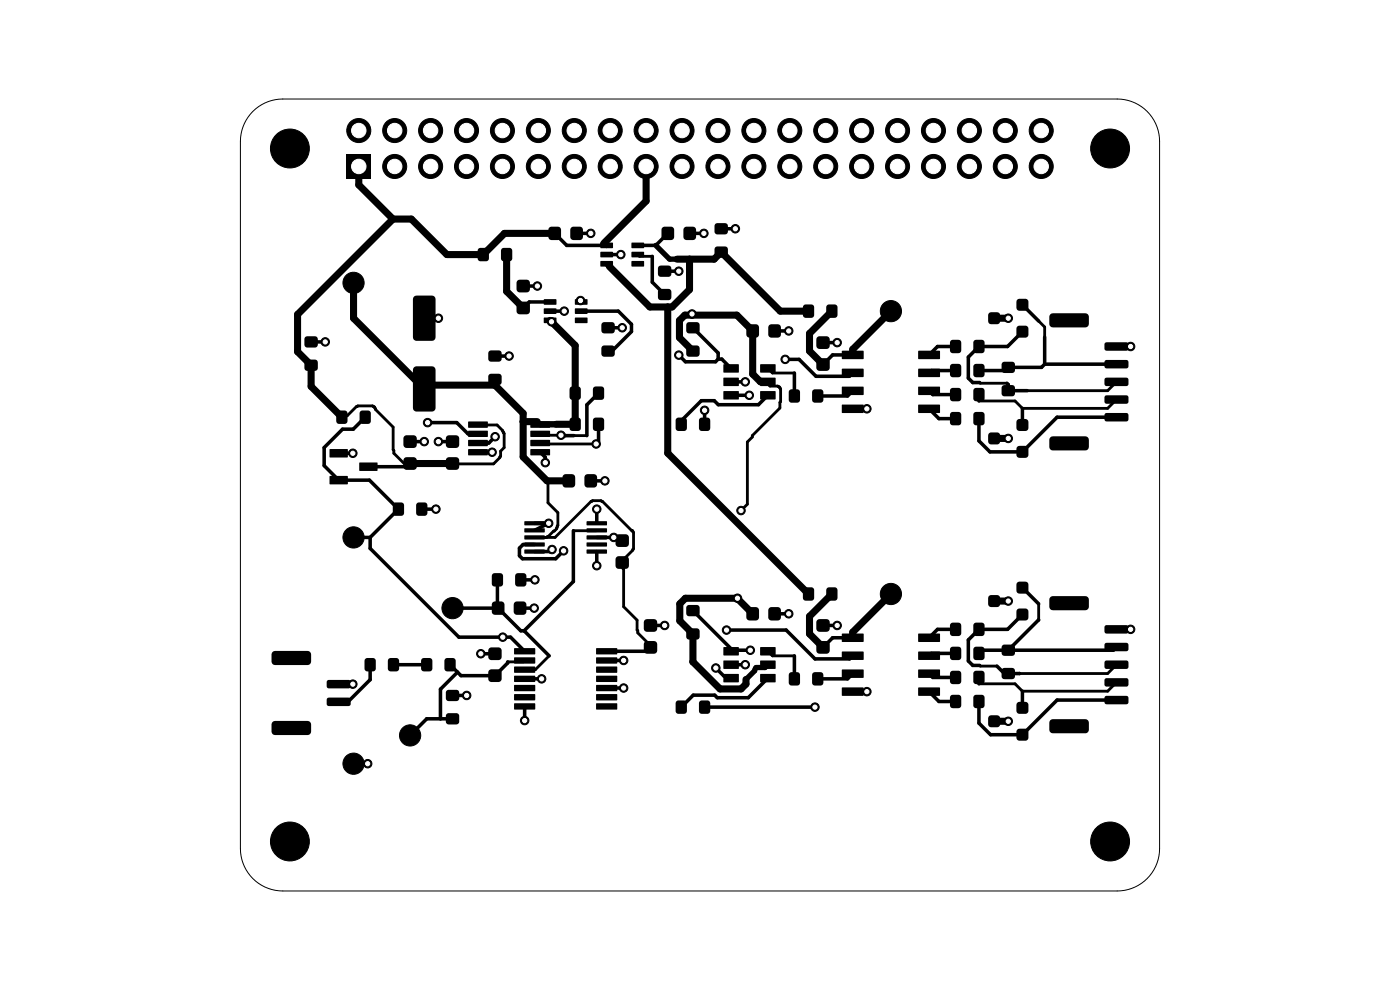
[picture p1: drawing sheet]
<svg xmlns="http://www.w3.org/2000/svg" width="297mm" height="210mm" viewBox="0 0 297 210" stroke-linecap="round" stroke-linejoin="round" font-family="sans-serif">
<g fill="#000">
<path d="M73.6 32.8h5.1v5.1h-5.1zM101.5 52.8l.4-.2h1.2a.6 .6 0 0 1 .6 .6v1.6a.6 .6 0 0 1-.6 .6h-1.2a.6 .6 0 0 1-.6-.6v-1.6zM106.5 52.8l.4-.2h1.2a.6 .6 0 0 1 .6 .6v1.6a.6 .6 0 0 1-.6 .6h-1.2a.6 .6 0 0 1-.6-.6v-1.6zM116.5 48.3l.5-.2h1.4a.68 .68 0 0 1 .6 .7v1.5a.68 .68 0 0 1-.6 .6h-1.4a.68 .68 0 0 1-.7-.6v-1.5zM121.2 48.3l.5-.2h1.3a.68 .68 0 0 1 .7 .7v1.5a.68 .68 0 0 1-.7 .6h-1.3a.68 .68 0 0 1-.7-.6v-1.5zM127.4 51.5h2.6v1.1h-2.6zM127.4 53.4h2.6v1.1l-2.6 .1zM127.4 55.4h2.6v1.1h-2.6zM134 55.4h2.6v1.1h-2.6zM134 53.4h2.6v1.1l-2.6 .1zM134 51.5h2.6v1.1h-2.6zM139.8 56.5l.4-.2h1.6a.6 .6 0 0 1 .6 .6v1.2a.6 .6 0 0 1-.6 .6h-1.6a.6 .6 0 0 1-.6-.6v-1.2z"/>
<path d="M140.5 48.3l.5-.2h1.4a.68 .68 0 0 1 .6 .7v1.5a.68 .68 0 0 1-.6 .6h-1.4a.68 .68 0 0 1-.7-.6v-1.5zM145.2 48.3l.5-.2h1.3a.67 .67 0 0 1 .7 .7v1.5a.67 .67 0 0 1-.7 .6h-1.3a.67 .67 0 0 1-.7-.6v-1.5zM151.8 52.5l.4-.2h1.6a.6 .6 0 0 1 .6 .6v1.2a.6 .6 0 0 1-.6 .6h-1.6a.6 .6 0 0 1-.6-.6v-1.2zM151.8 47.5l.4-.2h1.6a.6 .6 0 0 1 .6 .6v1.2a.6 .6 0 0 1-.6 .6h-1.6a.6 .6 0 0 1-.6-.6v-1.2zM64.8 76.5l.4-.2h1.6a.6 .6 0 0 1 .6 .6v1.2a.6 .6 0 0 1-.6 .6h-1.6a.6 .6 0 0 1-.6-.6v-1.2zM64.8 71.5l.4-.2h1.6a.6 .6 0 0 1 .6 .6v1.2a.6 .6 0 0 1-.6 .6h-1.6a.6 .6 0 0 1-.6-.6v-1.2zM87.8 62.9l.6-.2h3.3a.75 .75 0 0 1 .7 .8v8.1a.75 .75 0 0 1-.7 .7h-3.3a.75 .75 0 0 1-.8-.7v-8.1zM103.8 74.5l.4-.2h1.6a.6 .6 0 0 1 .6 .6v1.2a.6 .6 0 0 1-.6 .6h-1.6a.6 .6 0 0 1-.6-.6v-1.2zM109.8 64.2l.5-.2h1.5a.68 .68 0 0 1 .6 .7v1.3a.68 .68 0 0 1-.6 .7h-1.5a.68 .68 0 0 1-.7-.7v-1.3zM109.8 59.5l.5-.2h1.5a.68 .68 0 0 1 .6 .7v1.4a.68 .68 0 0 1-.6 .6h-1.5a.68 .68 0 0 1-.7-.6v-1.4zM115.4 63.5h2.6v1.1h-2.6zM115.4 65.4h2.6v1.1l-2.6 .1z"/>
<path d="M115.4 67.4h2.6v1.1h-2.6zM122 67.4h2.6v1.1h-2.6zM122 65.4h2.6v1.1l-2.6 .1zM122 63.5h2.6v1.1h-2.6zM127.8 73.5l.4-.2h1.6a.6 .6 0 0 1 .6 .6v1.2a.6 .6 0 0 1-.6 .6h-1.6a.6 .6 0 0 1-.6-.6v-1.2zM127.8 68.5l.4-.2h1.6a.6 .6 0 0 1 .6 .6v1.2a.6 .6 0 0 1-.6 .6h-1.6a.6 .6 0 0 1-.6-.6v-1.2zM139.8 61.5l.4-.2h1.6a.6 .6 0 0 1 .6 .6v1.2a.6 .6 0 0 1-.6 .6h-1.6a.6 .6 0 0 1-.6-.6v-1.2zM145.8 73.5l.4-.2h1.6a.6 .6 0 0 1 .6 .6v1.2a.6 .6 0 0 1-.6 .6h-1.6a.6 .6 0 0 1-.6-.6v-1.2zM145.8 68.5l.4-.2h1.6a.6 .6 0 0 1 .6 .6v1.2a.6 .6 0 0 1-.6 .6h-1.6a.6 .6 0 0 1-.6-.6v-1.2zM153.5 77.3h3.2v1.7h-3.2zM158.5 69l.5-.2h1.4a.68 .68 0 0 1 .6 .7v1.5a.67 .67 0 0 1-.6 .6h-1.4a.67 .67 0 0 1-.7-.6v-1.5zM161.3 77.3h3.2v1.7h-3.2z"/>
<path d="M163.2 69l.5-.2h1.3a.68 .68 0 0 1 .7 .7v1.5a.67 .67 0 0 1-.7 .6h-1.3a.67 .67 0 0 1-.7-.6v-1.5zM170.5 64.8l.4-.2h1.2a.6 .6 0 0 1 .6 .6v1.6a.6 .6 0 0 1-.6 .6h-1.2a.6 .6 0 0 1-.6-.6v-1.6zM173.4 76.2l.5-.2h1.5a.68 .68 0 0 1 .6 .7v1.3a.68 .68 0 0 1-.6 .7h-1.5a.68 .68 0 0 1-.7-.7v-1.3zM173.4 71.5l.5-.2h1.5a.68 .68 0 0 1 .6 .7v1.4a.68 .68 0 0 1-.6 .6h-1.5a.68 .68 0 0 1-.7-.6v-1.4zM175.5 64.8l.4-.2h1.2a.6 .6 0 0 1 .6 .6v1.6a.6 .6 0 0 1-.6 .6h-1.2a.6 .6 0 0 1-.6-.6v-1.6zM178.6 74.4h4.5l.1 1.7-4.5 .1zM178.6 78.2h4.5l.1 1.7-4.5 .1zM194.8 78.2h4.5l.1 1.7-4.5 .1zM194.8 74.4h4.5l.1 1.7-4.5 .1zM201.7 72.3l.4-.2h1.2a.6 .6 0 0 1 .6 .6v1.6a.6 .6 0 0 1-.6 .6h-1.2a.6 .6 0 0 1-.6-.6v-1.6zM201.7 77.4l.4-.2h1.2a.6 .6 0 0 1 .6 .6v1.6a.6 .6 0 0 1-.6 .6h-1.2a.6 .6 0 0 1-.6-.6v-1.6zM206.7 72.3l.4-.2h1.2a.6 .6 0 0 1 .6 .6v1.6a.6 .6 0 0 1-.6 .6h-1.2a.6 .6 0 0 1-.6-.6v-1.6z"/>
<path d="M206.7 77.4l.4-.2h1.2a.6 .6 0 0 1 .6 .6v1.6a.6 .6 0 0 1-.6 .6h-1.2a.6 .6 0 0 1-.6-.6v-1.6zM209.8 66.4l.5-.2h1.2a.64 .64 0 0 1 .7 .7v1.2a.64 .64 0 0 1-.7 .7h-1.2a.64 .64 0 0 1-.7-.7v-1.2zM212.7 76.9l.4-.2h1.6a.6 .6 0 0 1 .6 .6v1.2a.6 .6 0 0 1-.6 .6h-1.6a.6 .6 0 0 1-.6-.6v-1.2zM215.8 69.3l.5-.2h1.2a.64 .64 0 0 1 .7 .6v1.3a.64 .64 0 0 1-.7 .6h-1.2a.64 .64 0 0 1-.7-.6v-1.3zM215.8 63.6l.5-.2h1.2a.64 .64 0 0 1 .7 .6v1.3a.64 .64 0 0 1-.7 .6h-1.2a.64 .64 0 0 1-.7-.6v-1.3zM222.8 66.7l.6-.2h6.9a.75 .75 0 0 1 .7 .7v1.5a.75 .75 0 0 1-.7 .8h-6.9a.75 .75 0 0 1-.8-.8v-1.5zM234.4 76.5l.4-.1h4.3l.3 .4v1.1l-.4 .3-4.4-.1-.3-.4zM234.4 72.7l.4-.1h4.3l.3 .5v1l-.4 .3h-4.4l-.3-.4zM69.9 95.3h3.8l.1 1.7h-3.8zM71.5 87.3l.4-.2h1.2a.6 .6 0 0 1 .6 .6v1.6a.6 .6 0 0 1-.6 .6h-1.2a.6 .6 0 0 1-.6-.6v-1.6zM76.2 98.1h3.8l.1 1.7-3.8 .1zM76.5 87.3l.4-.2h1.2a.6 .6 0 0 1 .6 .6v1.6a.6 .6 0 0 1-.6 .6h-1.2a.6 .6 0 0 1-.6-.6v-1.6z"/>
<path d="M85.8 97.2l.5-.2h1.5a.68 .68 0 0 1 .6 .7v1.3a.68 .68 0 0 1-.6 .7h-1.5a.68 .68 0 0 1-.7-.7v-1.3zM85.8 92.5l.5-.2h1.5a.68 .68 0 0 1 .6 .7v1.4a.68 .68 0 0 1-.6 .6h-1.5a.68 .68 0 0 1-.7-.6v-1.4zM87.8 77.9l.6-.2h3.3a.75 .75 0 0 1 .7 .8v8.1a.75 .75 0 0 1-.7 .7h-3.3a.75 .75 0 0 1-.8-.7v-8.1zM94.8 97.2l.5-.2h1.5a.68 .68 0 0 1 .6 .7v1.3a.68 .68 0 0 1-.6 .7h-1.5a.68 .68 0 0 1-.7-.7v-1.3zM94.8 92.5l.5-.2h1.5a.68 .68 0 0 1 .6 .7v1.4a.68 .68 0 0 1-.6 .6h-1.5a.68 .68 0 0 1-.7-.6v-1.4zM99.3 89.4h4.1l.1 1.3h-4.1zM99.3 91.4h4.1l.1 1.2-4.1 .1zM99.3 93.3h4.1l.1 1.3h-4.1zM99.3 95.3h4.1l.1 1.2-4.1 .1zM103.8 79.5l.4-.2h1.6a.6 .6 0 0 1 .6 .6v1.2a.6 .6 0 0 1-.6 .6h-1.6a.6 .6 0 0 1-.6-.6v-1.2zM112.5 95.3h4.1l.1 1.2-4.1 .1zM112.5 93.3h4.1l.1 1.3h-4.1z"/>
<path d="M112.5 91.4h4.1l.1 1.2-4.1 .1zM112.5 89.4h4.1l.1 1.3h-4.1zM121 82.2l.4-.2h1.2a.6 .6 0 0 1 .6 .6v1.6a.6 .6 0 0 1-.6 .6h-1.2a.6 .6 0 0 1-.6-.6v-1.6zM121 88.8l.4-.2h1.2a.6 .6 0 0 1 .6 .6v1.6a.6 .6 0 0 1-.6 .6h-1.2a.6 .6 0 0 1-.6-.6v-1.6zM126 82.2l.4-.2h1.2a.6 .6 0 0 1 .6 .6v1.6a.6 .6 0 0 1-.6 .6h-1.2a.6 .6 0 0 1-.6-.6v-1.6zM126 88.8l.4-.2h1.2a.6 .6 0 0 1 .6 .6v1.6a.6 .6 0 0 1-.6 .6h-1.2a.6 .6 0 0 1-.6-.6v-1.6zM143.5 88.8l.4-.2h1.2a.6 .6 0 0 1 .6 .6v1.6a.6 .6 0 0 1-.6 .6h-1.2a.6 .6 0 0 1-.6-.6v-1.6zM148.5 88.8l.4-.2h1.2a.6 .6 0 0 1 .6 .6v1.6a.6 .6 0 0 1-.6 .6h-1.2a.6 .6 0 0 1-.6-.6v-1.6zM153.5 80.1h3.2v1.7l-3.2 .1zM153.5 83h3.2v1.7h-3.2zM161.3 83h3.2v1.7h-3.2zM161.3 80.1h3.2v1.7l-3.2 .1z"/>
<path d="M167.5 82.8l.4-.2h1.2a.6 .6 0 0 1 .6 .6v1.6a.6 .6 0 0 1-.6 .6h-1.2a.6 .6 0 0 1-.6-.6v-1.6zM172.5 82.8l.4-.2h1.2a.6 .6 0 0 1 .6 .6v1.6a.6 .6 0 0 1-.6 .6h-1.2a.6 .6 0 0 1-.6-.6v-1.6zM178.6 82.1l4.5-.1 .1 1.7-4.5 .1zM178.6 85.9l4.5-.1 .1 1.7-4.5 .1zM194.8 85.9l4.5-.1 .1 1.7-4.5 .1zM194.8 82.1l4.5-.1 .1 1.7-4.5 .1zM201.7 82.5l.4-.2h1.2a.6 .6 0 0 1 .6 .6v1.6a.6 .6 0 0 1-.6 .6h-1.2a.6 .6 0 0 1-.6-.6v-1.6zM201.7 87.6l.4-.2h1.2a.6 .6 0 0 1 .6 .6v1.6a.6 .6 0 0 1-.6 .6h-1.2a.6 .6 0 0 1-.6-.6v-1.6zM206.7 82.5l.4-.2h1.2a.6 .6 0 0 1 .6 .6v1.6a.6 .6 0 0 1-.6 .6h-1.2a.6 .6 0 0 1-.6-.6v-1.6zM206.7 87.6l.4-.2h1.2a.6 .6 0 0 1 .6 .6v1.6a.6 .6 0 0 1-.6 .6h-1.2a.6 .6 0 0 1-.6-.6v-1.6zM209.8 91.9l.5-.2h1.2a.64 .64 0 0 1 .7 .7v1.2a.64 .64 0 0 1-.7 .7h-1.2a.64 .64 0 0 1-.7-.7v-1.2zM212.7 81.9l.4-.2h1.6a.6 .6 0 0 1 .6 .6v1.2a.6 .6 0 0 1-.6 .6h-1.6a.6 .6 0 0 1-.6-.6v-1.2z"/>
<path d="M215.8 94.8l.5-.2h1.2a.64 .64 0 0 1 .7 .6v1.3a.64 .64 0 0 1-.7 .6h-1.2a.64 .64 0 0 1-.7-.6v-1.3zM215.8 89.1l.5-.2h1.2a.64 .64 0 0 1 .7 .6v1.3a.64 .64 0 0 1-.7 .6h-1.2a.64 .64 0 0 1-.7-.6v-1.3zM222.8 92.8l.6-.2h6.9a.75 .75 0 0 1 .7 .7v1.5a.75 .75 0 0 1-.7 .8h-6.9a.75 .75 0 0 1-.8-.8v-1.5zM234.4 87.7l.4-.1h4.3l.3 .5v1l-.4 .3h-4.4l-.3-.4zM234.4 84l.4-.1h4.3l.3 .4v1.1l-.4 .3-4.4-.1-.3-.4zM234.4 80.2l.4-.1h4.3l.3 .5v1l-.4 .3h-4.4l-.3-.4zM69.9 101h3.8l.1 1.7h-3.8zM83.5 106.8l.4-.2h1.2a.6 .6 0 0 1 .6 .6v1.6a.6 .6 0 0 1-.6 .6h-1.2a.6 .6 0 0 1-.6-.6v-1.6zM88.5 106.8l.4-.2h1.2a.6 .6 0 0 1 .6 .6v1.6a.6 .6 0 0 1-.6 .6h-1.2a.6 .6 0 0 1-.6-.6v-1.6zM111.3 110.6h4.1h.2v.7l-.2 .2h-4l-.2-.2zM111.3 112.1h4.1h.2v.7l-.2 .2h-4l-.2-.2zM111.3 113.6h4.1h.2v.7l-.2 .2h-4l-.2-.2z"/>
<path d="M111.3 115.1h4.1h.2v.7l-.2 .2h-4l-.2-.2zM111.3 116.6h4.1h.2v.7l-.2 .2h-4l-.2-.2zM119.5 100.8l.5-.2h1.4a.68 .68 0 0 1 .6 .7v1.5a.68 .68 0 0 1-.6 .6h-1.4a.68 .68 0 0 1-.7-.6v-1.5zM124.2 100.8l.5-.2h1.3a.68 .68 0 0 1 .7 .7v1.5a.68 .68 0 0 1-.7 .6h-1.3a.68 .68 0 0 1-.7-.6v-1.5zM124.5 116.6h4.1h.2v.7l-.2 .2h-4l-.2-.2zM124.5 115.1h4.1h.2v.7l-.2 .2h-4l-.2-.2zM124.5 113.6h4.1h.2v.7l-.2 .2h-4l-.2-.2zM124.5 112.1h4.1h.2v.7l-.2 .2h-4l-.2-.2zM124.5 110.6h4.1h.2v.7l-.2 .2h-4l-.2-.2zM130.8 113.5l.5-.2h1.5a.68 .68 0 0 1 .6 .7v1.4a.68 .68 0 0 1-.6 .6h-1.5a.68 .68 0 0 1-.7-.6v-1.4zM104.5 127.8l.5-.2h1.4a.68 .68 0 0 1 .6 .7v1.5a.68 .68 0 0 1-.6 .6h-1.4a.68 .68 0 0 1-.7-.6v-1.5zM104.5 121.8l.4-.2h1.2a.6 .6 0 0 1 .6 .6v1.6a.6 .6 0 0 1-.6 .6h-1.2a.6 .6 0 0 1-.6-.6v-1.6z"/>
<path d="M109.2 127.8l.5-.2h1.3a.68 .68 0 0 1 .7 .7v1.5a.68 .68 0 0 1-.7 .6h-1.3a.68 .68 0 0 1-.7-.6v-1.5zM109.1 137.5h4.4v1.2l-4.4 .1zM109.1 139.5l4.4-.1v1.3l-4.4 .1zM109.5 121.8l.4-.2h1.2a.6 .6 0 0 1 .6 .6v1.6a.6 .6 0 0 1-.6 .6h-1.2a.6 .6 0 0 1-.6-.6v-1.6zM126.5 139.5l4.4-.1v1.3l-4.4 .1zM126.5 137.5h4.4v1.2l-4.4 .1zM130.8 118.2l.5-.2h1.5a.68 .68 0 0 1 .6 .7v1.3a.68 .68 0 0 1-.6 .7h-1.5a.68 .68 0 0 1-.7-.7v-1.3zM136.8 136.2l.5-.2h1.5a.67 .67 0 0 1 .6 .7v1.3a.67 .67 0 0 1-.6 .7h-1.5a.67 .67 0 0 1-.7-.7v-1.3zM136.8 131.5l.5-.2h1.5a.68 .68 0 0 1 .6 .7v1.4a.68 .68 0 0 1-.6 .6h-1.5a.68 .68 0 0 1-.7-.6v-1.4zM145.8 133.5l.4-.2h1.6a.6 .6 0 0 1 .6 .6v1.2a.6 .6 0 0 1-.6 .6h-1.6a.6 .6 0 0 1-.6-.6v-1.2zM145.8 128.5l.4-.2h1.6a.6 .6 0 0 1 .6 .6v1.2a.6 .6 0 0 1-.6 .6h-1.6a.6 .6 0 0 1-.6-.6v-1.2zM153.5 137.3h3.2v1.7h-3.2z"/>
<path d="M158.5 129l.5-.2h1.4a.68 .68 0 0 1 .6 .7v1.5a.68 .68 0 0 1-.6 .6h-1.4a.68 .68 0 0 1-.7-.6v-1.5zM161.3 137.3h3.2v1.7h-3.2zM163.2 129l.5-.2h1.3a.68 .68 0 0 1 .7 .7v1.5a.68 .68 0 0 1-.7 .6h-1.3a.68 .68 0 0 1-.7-.6v-1.5zM170.5 124.8l.4-.2h1.2a.6 .6 0 0 1 .6 .6v1.6a.6 .6 0 0 1-.6 .6h-1.2a.6 .6 0 0 1-.6-.6v-1.6zM173.4 136.2l.5-.2h1.5a.67 .67 0 0 1 .6 .7v1.3a.67 .67 0 0 1-.6 .7h-1.5a.67 .67 0 0 1-.7-.7v-1.3zM173.4 131.5l.5-.2h1.5a.68 .68 0 0 1 .6 .7v1.4a.68 .68 0 0 1-.6 .6h-1.5a.68 .68 0 0 1-.7-.6v-1.4zM175.5 124.8l.4-.2h1.2a.6 .6 0 0 1 .6 .6v1.6a.6 .6 0 0 1-.6 .6h-1.2a.6 .6 0 0 1-.6-.6v-1.6zM178.6 134.4h4.5l.1 1.7-4.5 .1zM178.6 138.2h4.5l.1 1.7-4.5 .1zM194.8 138.2h4.5l.1 1.7-4.5 .1zM194.8 134.4h4.5l.1 1.7-4.5 .1zM201.7 137.4l.4-.2h1.2a.6 .6 0 0 1 .6 .6v1.6a.6 .6 0 0 1-.6 .6h-1.2a.6 .6 0 0 1-.6-.6v-1.6z"/>
<path d="M201.7 132.3l.4-.2h1.2a.6 .6 0 0 1 .6 .6v1.6a.6 .6 0 0 1-.6 .6h-1.2a.6 .6 0 0 1-.6-.6v-1.6zM206.7 137.4l.4-.2h1.2a.6 .6 0 0 1 .6 .6v1.6a.6 .6 0 0 1-.6 .6h-1.2a.6 .6 0 0 1-.6-.6v-1.6zM206.7 132.3l.4-.2h1.2a.6 .6 0 0 1 .6 .6v1.6a.6 .6 0 0 1-.6 .6h-1.2a.6 .6 0 0 1-.6-.6v-1.6zM209.8 126.4l.5-.2h1.2a.64 .64 0 0 1 .7 .7v1.2a.64 .64 0 0 1-.7 .7h-1.2a.64 .64 0 0 1-.7-.7v-1.2zM212.7 136.9l.4-.2h1.6a.6 .6 0 0 1 .6 .6v1.2a.6 .6 0 0 1-.6 .6h-1.6a.6 .6 0 0 1-.6-.6v-1.2zM215.8 129.3l.5-.2h1.2a.64 .64 0 0 1 .7 .6v1.3a.64 .64 0 0 1-.7 .6h-1.2a.64 .64 0 0 1-.7-.6v-1.3zM215.8 123.6l.5-.2h1.2a.64 .64 0 0 1 .7 .6v1.3a.64 .64 0 0 1-.7 .6h-1.2a.64 .64 0 0 1-.7-.6v-1.3zM222.8 126.7l.6-.2h6.9a.75 .75 0 0 1 .7 .7v1.5a.75 .75 0 0 1-.7 .8h-6.9a.75 .75 0 0 1-.8-.8v-1.5zM234.4 136.5l.4-.1h4.3l.3 .4v1.1l-.4 .3-4.4-.1-.3-.4zM234.4 132.7l.4-.1h4.3l.3 .5v1l-.4 .3h-4.4l-.3-.4zM57.8 153.1l.6-.2h6.9a.75 .75 0 0 1 .7 .8v1.5a.75 .75 0 0 1-.7 .7h-6.9a.75 .75 0 0 1-.8-.7v-1.5zM57.8 138.3l.6-.2h6.9a.75 .75 0 0 1 .7 .7v1.5a.75 .75 0 0 1-.7 .8h-6.9a.75 .75 0 0 1-.8-.8v-1.5z"/>
<path d="M69.4 148.1l.4-.1h4.3l.3 .4v1.1l-.4 .3-4.4-.1-.3-.4zM69.4 144.4l.4-.2 4.3 .1 .3 .4v1.1l-.4 .2h-4.4l-.3-.4zM77.5 139.8l.4-.2h1.2a.6 .6 0 0 1 .6 .6v1.6a.6 .6 0 0 1-.6 .6h-1.2a.6 .6 0 0 1-.6-.6v-1.6zM82.5 139.8l.4-.2h1.2a.6 .6 0 0 1 .6 .6v1.6a.6 .6 0 0 1-.6 .6h-1.2a.6 .6 0 0 1-.6-.6v-1.6zM89.5 139.8l.4-.2h1.2a.6 .6 0 0 1 .6 .6v1.6a.6 .6 0 0 1-.6 .6h-1.2a.6 .6 0 0 1-.6-.6v-1.6zM94.5 139.8l.4-.2h1.2a.6 .6 0 0 1 .6 .6v1.6a.6 .6 0 0 1-.6 .6h-1.2a.6 .6 0 0 1-.6-.6v-1.6zM94.8 151.5l.4-.2h1.6a.6 .6 0 0 1 .6 .6v1.2a.6 .6 0 0 1-.6 .6h-1.6a.6 .6 0 0 1-.6-.6v-1.2zM94.8 146.5l.4-.2h1.6a.6 .6 0 0 1 .6 .6v1.2a.6 .6 0 0 1-.6 .6h-1.6a.6 .6 0 0 1-.6-.6v-1.2zM103.8 142.2l.5-.2h1.5a.68 .68 0 0 1 .6 .7v1.3a.68 .68 0 0 1-.6 .7h-1.5a.68 .68 0 0 1-.7-.7v-1.3zM103.8 137.5l.5-.2h1.5a.67 .67 0 0 1 .6 .7v1.4a.67 .67 0 0 1-.6 .6h-1.5a.67 .67 0 0 1-.7-.6v-1.4zM109.1 141.4h4.4v1.2l-4.4 .1zM109.1 143.4l4.4-.1v1.3l-4.4 .1z"/>
<path d="M109.1 145.3h4.4v1.2l-4.4 .1zM109.1 147.3l4.4-.1v1.3l-4.4 .1zM109.1 149.2h4.4v1.2l-4.4 .1zM126.5 149.2h4.4v1.2l-4.4 .1zM126.5 147.3l4.4-.1v1.3l-4.4 .1zM126.5 145.3h4.4v1.2l-4.4 .1zM126.5 143.4l4.4-.1v1.3l-4.4 .1zM126.5 141.4h4.4v1.2l-4.4 .1zM143.5 148.8l.4-.2h1.2a.6 .6 0 0 1 .6 .6v1.6a.6 .6 0 0 1-.6 .6h-1.2a.6 .6 0 0 1-.6-.6v-1.6zM148.5 148.8l.4-.2h1.2a.6 .6 0 0 1 .6 .6v1.6a.6 .6 0 0 1-.6 .6h-1.2a.6 .6 0 0 1-.6-.6v-1.6zM153.5 140.1h3.2v1.7l-3.2 .1zM153.5 143h3.2v1.7h-3.2z"/>
<path d="M161.3 143h3.2v1.7h-3.2zM161.3 140.1h3.2v1.7l-3.2 .1zM167.5 142.8l.4-.2h1.2a.6 .6 0 0 1 .6 .6v1.6a.6 .6 0 0 1-.6 .6h-1.2a.6 .6 0 0 1-.6-.6v-1.6zM172.5 142.8l.4-.2h1.2a.6 .6 0 0 1 .6 .6v1.6a.6 .6 0 0 1-.6 .6h-1.2a.6 .6 0 0 1-.6-.6v-1.6zM178.6 142.1l4.5-.1 .1 1.7-4.5 .1zM178.6 145.9l4.5-.1 .1 1.7-4.5 .1zM194.8 145.9l4.5-.1 .1 1.7-4.5 .1zM194.8 142.1l4.5-.1 .1 1.7-4.5 .1zM201.7 142.5l.4-.2h1.2a.6 .6 0 0 1 .6 .6v1.6a.6 .6 0 0 1-.6 .6h-1.2a.6 .6 0 0 1-.6-.6v-1.6zM201.7 147.6l.4-.2h1.2a.6 .6 0 0 1 .6 .6v1.6a.6 .6 0 0 1-.6 .6h-1.2a.6 .6 0 0 1-.6-.6v-1.6zM206.7 142.5l.4-.2h1.2a.6 .6 0 0 1 .6 .6v1.6a.6 .6 0 0 1-.6 .6h-1.2a.6 .6 0 0 1-.6-.6v-1.6zM206.7 147.6l.4-.2h1.2a.6 .6 0 0 1 .6 .6v1.6a.6 .6 0 0 1-.6 .6h-1.2a.6 .6 0 0 1-.6-.6v-1.6z"/>
<path d="M209.8 151.9l.5-.2h1.2a.64 .64 0 0 1 .7 .7v1.2a.64 .64 0 0 1-.7 .7h-1.2a.64 .64 0 0 1-.7-.7v-1.2zM212.7 141.9l.4-.2h1.6a.6 .6 0 0 1 .6 .6v1.2a.6 .6 0 0 1-.6 .6h-1.6a.6 .6 0 0 1-.6-.6v-1.2zM215.8 154.8l.5-.2h1.2a.64 .64 0 0 1 .7 .6v1.3a.64 .64 0 0 1-.7 .6h-1.2a.64 .64 0 0 1-.7-.6v-1.3zM215.8 149.1l.5-.2h1.2a.64 .64 0 0 1 .7 .6v1.3a.64 .64 0 0 1-.7 .6h-1.2a.64 .64 0 0 1-.7-.6v-1.3zM222.8 152.8l.6-.2h6.9a.75 .75 0 0 1 .7 .7v1.5a.75 .75 0 0 1-.7 .8h-6.9a.75 .75 0 0 1-.8-.8v-1.5zM234.4 147.7l.4-.1h4.3l.3 .5v1l-.4 .3h-4.4l-.3-.4zM234.4 144l.4-.1h4.3l.3 .4v1.1l-.4 .3-4.4-.1-.3-.4zM234.4 140.2l.4-.1h4.3l.3 .5v1l-.4 .3h-4.4l-.3-.4z"/>
</g>
<g fill="#000" stroke="#000" stroke-width=".21">
<circle cx="61.5" cy="31.5" r="4.1"/>
<circle cx="76.1" cy="27.7" r="2.55"/>
<circle cx="83.7" cy="27.7" r="2.55"/>
<circle cx="83.7" cy="35.3" r="2.55"/>
<circle cx="91.4" cy="35.3" r="2.55"/>
<circle cx="91.4" cy="27.7" r="2.55"/>
<circle cx="99" cy="35.3" r="2.55"/>
<circle cx="99" cy="27.7" r="2.55"/>
<circle cx="106.6" cy="35.3" r="2.55"/>
<circle cx="106.6" cy="27.7" r="2.55"/>
<circle cx="114.2" cy="27.7" r="2.55"/>
<circle cx="114.2" cy="35.3" r="2.55"/>
<circle cx="121.8" cy="27.7" r="2.55"/>
<circle cx="121.8" cy="35.3" r="2.55"/>
<circle cx="129.5" cy="27.7" r="2.55"/>
<circle cx="129.5" cy="35.3" r="2.55"/>
<circle cx="137.1" cy="35.3" r="2.55"/>
<circle cx="137.1" cy="27.7" r="2.55"/>
<circle cx="144.7" cy="35.3" r="2.55"/>
<circle cx="144.7" cy="27.7" r="2.55"/>
<circle cx="152.3" cy="35.3" r="2.55"/>
<circle cx="152.3" cy="27.7" r="2.55"/>
<circle cx="159.9" cy="35.3" r="2.55"/>
<circle cx="159.9" cy="27.7" r="2.55"/>
<circle cx="167.6" cy="35.3" r="2.55"/>
<circle cx="167.6" cy="27.7" r="2.55"/>
<circle cx="175.2" cy="35.3" r="2.55"/>
<circle cx="175.2" cy="27.7" r="2.55"/>
<circle cx="182.8" cy="27.7" r="2.55"/>
<circle cx="182.8" cy="35.3" r="2.55"/>
<circle cx="190.4" cy="27.7" r="2.55"/>
<circle cx="190.4" cy="35.3" r="2.55"/>
<circle cx="198" cy="27.7" r="2.55"/>
<circle cx="198" cy="35.3" r="2.55"/>
<circle cx="205.7" cy="35.3" r="2.55"/>
<circle cx="205.7" cy="27.7" r="2.55"/>
<circle cx="213.3" cy="27.7" r="2.55"/>
<circle cx="213.3" cy="35.3" r="2.55"/>
<circle cx="220.9" cy="27.7" r="2.55"/>
<circle cx="220.9" cy="35.3" r="2.55"/>
<circle cx="235.5" cy="31.5" r="4.1"/>
<circle cx="125.3" cy="49.5" r=".9"/>
<circle cx="131.7" cy="54" r=".9"/>
<circle cx="144" cy="57.5" r=".9"/>
<circle cx="149.3" cy="49.5" r=".9"/>
<circle cx="156" cy="48.5" r=".9"/>
<circle cx="69" cy="72.5" r=".9"/>
<circle cx="75" cy="60" r="2.25"/>
<circle cx="93" cy="67.5" r=".9"/>
<circle cx="108" cy="75.5" r=".9"/>
<circle cx="114" cy="60.7" r=".9"/>
<circle cx="117" cy="68.3" r=".9"/>
<circle cx="119.7" cy="66" r=".9"/>
<circle cx="123.2" cy="63.8" r=".9"/>
<circle cx="132" cy="69.5" r=".9"/>
<circle cx="144" cy="75.3" r=".9"/>
<circle cx="146.8" cy="66.6" r=".9"/>
<circle cx="166.6" cy="76.2" r=".9"/>
<circle cx="167.3" cy="70.2" r=".9"/>
<circle cx="177.6" cy="72.7" r=".9"/>
<circle cx="189" cy="66" r="2.25"/>
<circle cx="213.9" cy="67.5" r=".9"/>
<circle cx="239.9" cy="73.5" r=".9"/>
<circle cx="74.9" cy="96.2" r=".9"/>
<circle cx="90" cy="93.7" r=".9"/>
<circle cx="90.7" cy="89.6" r=".9"/>
<circle cx="93" cy="93.7" r=".9"/>
<circle cx="104.4" cy="95.9" r=".9"/>
<circle cx="105" cy="92.6" r=".9"/>
<circle cx="115.7" cy="98.1" r=".9"/>
<circle cx="119" cy="92.3" r=".9"/>
<circle cx="126.5" cy="94.2" r=".9"/>
<circle cx="149.5" cy="87" r=".9"/>
<circle cx="158.1" cy="81" r=".9"/>
<circle cx="159" cy="83.9" r=".9"/>
<circle cx="183.9" cy="86.7" r=".9"/>
<circle cx="213.9" cy="93" r=".9"/>
<circle cx="75" cy="114" r="2.25"/>
<circle cx="92.5" cy="108" r=".9"/>
<circle cx="116.4" cy="111" r=".9"/>
<circle cx="117.1" cy="116.6" r=".9"/>
<circle cx="119.6" cy="116.8" r=".9"/>
<circle cx="126.6" cy="108" r=".9"/>
<circle cx="128.3" cy="102" r=".9"/>
<circle cx="130.2" cy="114" r=".9"/>
<circle cx="157.2" cy="108.3" r=".9"/>
<circle cx="96" cy="129" r="2.25"/>
<circle cx="102" cy="138.7" r=".9"/>
<circle cx="106.7" cy="135.2" r=".9"/>
<circle cx="113.3" cy="129" r=".9"/>
<circle cx="113.5" cy="123" r=".9"/>
<circle cx="126.6" cy="120" r=".9"/>
<circle cx="141" cy="132.7" r=".9"/>
<circle cx="154.1" cy="133.7" r=".9"/>
<circle cx="156.5" cy="126.9" r=".9"/>
<circle cx="159.2" cy="137.9" r=".9"/>
<circle cx="167.3" cy="130.2" r=".9"/>
<circle cx="177.6" cy="132.7" r=".9"/>
<circle cx="189" cy="126" r="2.25"/>
<circle cx="213.9" cy="127.5" r=".9"/>
<circle cx="239.9" cy="133.5" r=".9"/>
<circle cx="74.9" cy="145.1" r=".9"/>
<circle cx="87" cy="156" r="2.25"/>
<circle cx="99" cy="147.5" r=".9"/>
<circle cx="111.3" cy="152.9" r=".9"/>
<circle cx="114.9" cy="144" r=".9"/>
<circle cx="132.3" cy="140.1" r=".9"/>
<circle cx="132.3" cy="146" r=".9"/>
<circle cx="151.9" cy="141.7" r=".9"/>
<circle cx="158.1" cy="141" r=".9"/>
<circle cx="172.9" cy="150" r=".9"/>
<circle cx="183.9" cy="146.7" r=".9"/>
<circle cx="213.9" cy="153" r=".9"/>
<circle cx="61.5" cy="178.5" r="4.1"/>
<circle cx="75" cy="162" r="2.25"/>
<circle cx="78" cy="162" r=".9"/>
<circle cx="235.5" cy="178.5" r="4.1"/>
</g>
<g fill="none" stroke="#000" stroke-width="1.5">
<path d="M76.1 35.3v3.9l7.3 7.3M137.1 35.3v7.3l-9 9M83.4 46.5l-20.3 20.2v7.9l2.9 2.9v4.5l6.5 6.5M83.4 46.5h3.9l7.5 7.5h7.7l4.5-4.5h10.7M107.5 54v7.8l3.5 3.5M128.1 51.8h.4M143.6 55h7.9l1.5-1.5 12.5 12.5h6M146.3 55v6.4l-3.7 3.7h-4.7l-8.6-8.6M75 60v7.5l15 15 .8-.8h14.2M116.7 68l5.3 5.3v16.7M141.7 65.1v31l29.8 29.9M146.8 66.6v.2"/>
<path d="M147 74.5l-2.9-2.9v-3.6l1.2-1.2h11l3.4 3.4v9.1l1.6 1.7h1.6M176.5 66l-4.8 4.7v3.8l2.9 2.8M189 66l-8.1 8.1v1.2M210.9 67.5h3M87 98.3h9M105 81.7l6 6v9.2l5.1 5.1h4.6M105 80.5v1.2M111 89.4h3M118 90h4M122 90h.1M122 83.4h.1M210.9 93h3"/>
<path d="M159.7 130.2l-3.3-3.3h-11l-1.2 1.2v3.6l2.8 2.8v5.9M176.5 126l-4.8 4.7v3.8l2.9 2.8M189 126l-8.1 8.1v1.2M210.9 127.5h3M147 140.4h.1M147 140.4l5.7 5.7h4.5l1.1-1v-1M210.9 153h3"/>
</g>
<g fill="none" stroke="#000" stroke-width=".6">
<path d="M135.3 54l.4 .4h2.7M116.7 68l.3 .3M116.7 68h.1M123.2 63.8l.1 .3M162.9 78.2l1 .9h4.6M220.3 68.1l1.3 1.3v2.1M72.5 88.5l.3-.3h.9l2.2-2.1h3.2l.3 .2 .3 .6 3.7 3.7v4.8l.2 .2v.6l2.7 2.8M101.4 90.1l4.1 .1 1.2 1.2 .3 .6v3l-.8 .7v1.1l-.1 .3-1.4 1.3-8.7-.1M114.6 92l.3 .3h4.9M124.5 92.4h-2.8M127 93.7l-.5 .5h-11.7l-.2-.2M161.3 81h1.2l.9 .9h1.6l.5 .3 .1 .3-.1 4.1-5.9 5.8v.3l-1 1.1v13.2l-1.4 1.3"/>
<path d="M207.8 81.2l.2 .1h5.6M236.9 81l-1.9 1.9h-17.1M236.9 84.8l-1.9 1.8h-18.1l-1.6-1.5h-7.6M113.4 114h4.4l7.6-7.6 .3-.2h1.8l6.6 6.3 .3 .5v3.4l-2.1 2.3v.4l-.3 .3M116.1 102l.2 .2v4.5l2.1 2.1v2.7l-.3 .7-2.1 1.8M126.6 112.5l-5 .1M132 119.4l.2 .2v1l.1 .2v7.9l2.9 2.9v2.1l.1 .1v.5l2.1 2.1 .3 .4v.3l.3 .2M132 119.3v.1M116.5 139.1l-2.9 3h-2.3M156.5 126.9h-.1M162.9 138.2l1 .9h4.6M220.3 128.1v3.4"/>
<path d="M111.3 140.1l-.3 .3h-3.3M207.8 141.2l.2 .1h3.5M236.9 141l-1.9 1.9h-18.7M236.9 144.8l-1.9 1.8h-18.1l-1.6-1.5h-7.6"/>
</g>
<path d="M128.1 51.6v.2M139.1 52.1l2.9 2.9h1.6M114 89.4l.6 .7 .1-.1M160.1 142.2v.1M160.1 142.3l-1.8 1.8M162.9 141l-.6 .6h-1.9" fill="none" stroke="#000" stroke-width="1.1"/>
<path d="M128.5 51.8l.2 .3M128.7 56l.6 .5M116.7 68h.1" fill="none" stroke="#000" stroke-width="1.2"/>
<path d="M160.4 141.6l-.3 .2v.4" fill="none" stroke="#000" stroke-width=".9"/>
<g fill="none" stroke="#000" stroke-width=".75">
<path d="M117.7 49.5l2.5 2.6h8.5M122.3 49.5h3M128.7 54h3M138.4 54.4v5.5l2.6 2.6M141 57.5h3M141.7 49.5l-2.6 2.6h-3.8M146.3 49.5h3M153 48.5h3M66 72.5h3M90 67.5h3M105 75.5h3M111 60.7h3"/>
<path d="M116.7 66h3M116.7 64.1h-4.4l-1.3 1.2M123.3 66h7.9l2.8 2.8v1.5l-4.2 4.2h-.8M129 69.5h3M144 75.3l1.4 1.4h6.4l.6-.5M147 69.5l5.4 5.4v1.3M152.4 76.2h.7l2 2M164.3 70.2h3M166.6 76.2h2.9l3.6 3.6h7.1l.7-.7M168.5 79.1v4.9M174.6 72.7h3M180.9 75.3h-4.3l-2 2"/>
<path d="M202.7 73.5h-3.8l-1.8 1.8M202.7 78.6h-5.1l-.5 .5M216.9 70.4l-3.1 3.1h-6.1l-2.3 2.3v4.4l1 1h1.4M216.9 64.7l3.4 3.4M221.6 77.3l-.7 .6h-7l-.7 .7h-5.5M221.6 77.3h15.3M221.6 71.5v5.8M236.9 73.5h3M71.9 96.2h3M77.5 88.5l-2.6 2.5h-2.2l-3.9 3.9v3.9l3.1 3.1h6.5l6.1 6.1-6 6M87 98.3l-.7 .7h-8.1M87 93.7h3"/>
<path d="M90.7 89.6h6.2l2.4 2.4h2.1M93 93.7h3M101.4 95.9h3M105 92.6l-1.3 1.4h-2.3M114.6 95.9l1.1 1.1v1.1M119.8 92.3l1.9 .1M127 90v3.7M127 83.4l-2.5 2.5v6.5M149.5 87v3M155.1 81h3M155.1 83.9h3.9M162.9 83.9l-2 2h-8.5l-.9-.9h-2.7l-4.3 4.3v.7"/>
<path d="M180.9 86.7h3M180.9 82.9l-1.1 1.1h-6.3M197.1 82.9l.8 .8h4.8M197.1 86.7l2.1 2.1h3.5M207.7 83.7v1.4M213.6 81.3l.3 .3v1.3h4M216.9 86.6v3.6M236.9 88.5h-12.6l-7.4 7.4h-6.9l-2.3-2.4v-4.7M75 114h3.5M78.5 114v2.3l18.9 18.9h10.9l3 3M89.5 108h3M113.4 111h3l-3 1.5"/>
<path d="M113.4 115.5h-2.4l-.8 .8v1.6l.6 .6h7.1l1.7-1.7M117.1 116.6l-.4 .4h-3.3M121.6 112.6v10.8l-10.4 10.4M125.3 102h3M126.6 114h3.6l1.8 .7M126.6 108v3M126.6 117v3M102 138.7h3M105.5 128.9l-.1 .1h-9.4M105.5 128.9l5 4.9h.7M105.5 123v5.9M110.3 129h3"/>
<path d="M110.5 123h3M111.2 133.8l5.3 5.3M138 132.7h3M138 137.3l-.8 .9h-8.5M147 129.5l8.1 8.1v.6M154.1 133.7h12.7l6.1 6.1h7.3l.7-.7M155.1 137.9h4.1M164.3 130.2h3M168.5 139.1v4.9M174.6 132.7h3M180.9 135.3h-4.3l-2 2M202.7 133.5h-3.8l-1.8 1.8"/>
<path d="M202.7 138.6h-5.1l-.5 .5M216.9 130.4l-3.1 3.1h-6.1l-2.3 2.3v4.4l1 1h1.4M216.9 124.7l3.4 3.4M220.3 131.5l-6.4 6.4M236.9 133.5h3M236.9 137.3l-.7 .6h-27.8l-.7 .7M71.9 145.1h3M78.5 141v3.2l-4.7 4.7h-1.9M83.5 141h7M96 147.5h3M96 152.5h-5.5l-3.5 3.5M97.1 142.6l-3.7 3.6v6.3"/>
<path d="M107.7 140.4v.2l-2.7 2.7h-7.2l-2.3-2.3M111.3 144h3.6M111.3 149.9v3M128.7 140.1h3.6M128.7 146h3.6M149.5 150h23.4M151.9 141.7l1.6 1.7h1.1M154.6 143.4h.1M154.6 143.4l.5 .5M155.1 141h3M162.9 143.9l-4.2 4.1h-6.5l-.6-.5h-4.5l-2.6 2.5M180.9 146.7h3"/>
<path d="M180.9 142.9l-1.1 1.1h-6.3M197.1 146.7l2.1 2.1h3.5M197.1 142.9l.8 .8h4.8M207.7 143.7v1.4M211.5 141.3l1.6 1.6h3.2M216.3 142.9h.1M216.9 146.6v3.6M236.9 148.5h-12.6l-7.4 7.4h-6.8l-2.4-2.5v-4.6M75 162h3"/>
</g>
<path d="M114.7 90h3.3" fill="none" stroke="#000" stroke-width="1.4"/>
<path d="M53.6 23.6a9 9 0 0 1 6.4-2.6h177a9 9 0 0 1 9 9v150a9 9 0 0 1-9 9h-177a9 9 0 0 1-9-9v-150a9 9 0 0 1 2.6-6.4z" fill="none" stroke="#000" stroke-width=".21"/>
<g fill="#fff" stroke="#fff" stroke-width=".21">
<circle cx="157.2" cy="108.3" r=".45"/>
<circle cx="146.8" cy="66.6" r=".45"/>
<circle cx="156.5" cy="126.9" r=".45"/>
<circle cx="90.7" cy="89.6" r=".45"/>
<circle cx="105" cy="92.6" r=".45"/>
<circle cx="167.3" cy="130.2" r=".45"/>
<circle cx="183.9" cy="146.7" r=".45"/>
<circle cx="128.3" cy="102" r=".45"/>
<circle cx="156" cy="48.5" r=".45"/>
<circle cx="108" cy="75.5" r=".45"/>
<circle cx="125.3" cy="49.5" r=".45"/>
<circle cx="177.6" cy="72.7" r=".45"/>
<circle cx="116.4" cy="111" r=".45"/>
<circle cx="183.9" cy="86.7" r=".45"/>
<circle cx="158.1" cy="141" r=".45"/>
<circle cx="132" cy="69.5" r=".45"/>
<circle cx="158.1" cy="81" r=".45"/>
<circle cx="126.6" cy="120" r=".45"/>
<circle cx="74.9" cy="96.2" r=".45"/>
<circle cx="149.3" cy="49.5" r=".45"/>
<circle cx="167.3" cy="70.2" r=".45"/>
<circle cx="131.7" cy="54" r=".45"/>
<circle cx="99" cy="147.5" r=".45"/>
<circle cx="111.3" cy="152.9" r=".45"/>
<circle cx="69" cy="72.5" r=".45"/>
<circle cx="102" cy="138.7" r=".45"/>
<circle cx="213.9" cy="127.5" r=".45"/>
<circle cx="119.7" cy="66" r=".45"/>
<circle cx="239.9" cy="73.5" r=".45"/>
<circle cx="93" cy="67.5" r=".45"/>
<circle cx="239.9" cy="133.5" r=".45"/>
<circle cx="113.5" cy="123" r=".45"/>
<circle cx="93" cy="93.7" r=".45"/>
<circle cx="213.9" cy="153" r=".45"/>
<circle cx="113.3" cy="129" r=".45"/>
<circle cx="213.9" cy="93" r=".45"/>
<circle cx="132.3" cy="140.1" r=".45"/>
<circle cx="74.9" cy="145.1" r=".45"/>
<circle cx="104.4" cy="95.9" r=".45"/>
<circle cx="78" cy="162" r=".45"/>
<circle cx="177.6" cy="132.7" r=".45"/>
<circle cx="130.2" cy="114" r=".45"/>
<circle cx="92.5" cy="108" r=".45"/>
<circle cx="90" cy="93.7" r=".45"/>
<circle cx="132.3" cy="146" r=".45"/>
<circle cx="213.9" cy="67.5" r=".45"/>
<circle cx="144" cy="57.5" r=".45"/>
<circle cx="114" cy="60.7" r=".45"/>
<circle cx="141" cy="132.7" r=".45"/>
<circle cx="126.6" cy="108" r=".45"/>
<circle cx="114.9" cy="144" r=".45"/>
<circle cx="115.7" cy="98.1" r=".45"/>
<circle cx="106.7" cy="135.2" r=".45"/>
<circle cx="119.6" cy="116.8" r=".45"/>
<circle cx="126.5" cy="94.2" r=".45"/>
<circle cx="117.1" cy="116.6" r=".45"/>
<circle cx="119" cy="92.3" r=".45"/>
<circle cx="123.2" cy="63.8" r=".45"/>
<circle cx="117" cy="68.3" r=".45"/>
<circle cx="154.1" cy="133.7" r=".45"/>
<circle cx="151.9" cy="141.7" r=".45"/>
<circle cx="172.9" cy="150" r=".45"/>
<circle cx="159" cy="83.9" r=".45"/>
<circle cx="166.6" cy="76.2" r=".45"/>
<circle cx="144" cy="75.3" r=".45"/>
<circle cx="149.5" cy="87" r=".45"/>
<circle cx="159.2" cy="137.9" r=".45"/>
<circle cx="76.1" cy="35.3" r="1.53"/>
<circle cx="76.1" cy="27.7" r="1.53"/>
<circle cx="83.7" cy="35.3" r="1.53"/>
<circle cx="83.7" cy="27.7" r="1.53"/>
<circle cx="91.4" cy="35.3" r="1.53"/>
<circle cx="91.4" cy="27.7" r="1.53"/>
<circle cx="99" cy="35.3" r="1.53"/>
<circle cx="99" cy="27.7" r="1.53"/>
<circle cx="106.6" cy="35.3" r="1.53"/>
<circle cx="106.6" cy="27.7" r="1.53"/>
<circle cx="114.2" cy="35.3" r="1.53"/>
<circle cx="114.2" cy="27.7" r="1.53"/>
<circle cx="121.8" cy="35.3" r="1.53"/>
<circle cx="121.8" cy="27.7" r="1.53"/>
<circle cx="129.5" cy="35.3" r="1.53"/>
<circle cx="129.5" cy="27.7" r="1.53"/>
<circle cx="137.1" cy="35.3" r="1.53"/>
<circle cx="137.1" cy="27.7" r="1.53"/>
<circle cx="144.7" cy="35.3" r="1.53"/>
<circle cx="144.7" cy="27.7" r="1.53"/>
<circle cx="152.3" cy="35.3" r="1.53"/>
<circle cx="152.3" cy="27.7" r="1.53"/>
<circle cx="159.9" cy="35.3" r="1.53"/>
<circle cx="159.9" cy="27.7" r="1.53"/>
<circle cx="167.6" cy="35.3" r="1.53"/>
<circle cx="167.6" cy="27.7" r="1.53"/>
<circle cx="175.2" cy="35.3" r="1.53"/>
<circle cx="175.2" cy="27.7" r="1.53"/>
<circle cx="182.8" cy="35.3" r="1.53"/>
<circle cx="182.8" cy="27.7" r="1.53"/>
<circle cx="190.4" cy="35.3" r="1.53"/>
<circle cx="190.4" cy="27.7" r="1.53"/>
<circle cx="198" cy="35.3" r="1.53"/>
<circle cx="198" cy="27.7" r="1.53"/>
<circle cx="205.7" cy="35.3" r="1.53"/>
<circle cx="205.7" cy="27.7" r="1.53"/>
<circle cx="213.3" cy="35.3" r="1.53"/>
<circle cx="213.3" cy="27.7" r="1.53"/>
<circle cx="220.9" cy="35.3" r="1.53"/>
<circle cx="220.9" cy="27.7" r="1.53"/>
</g>
</svg>
